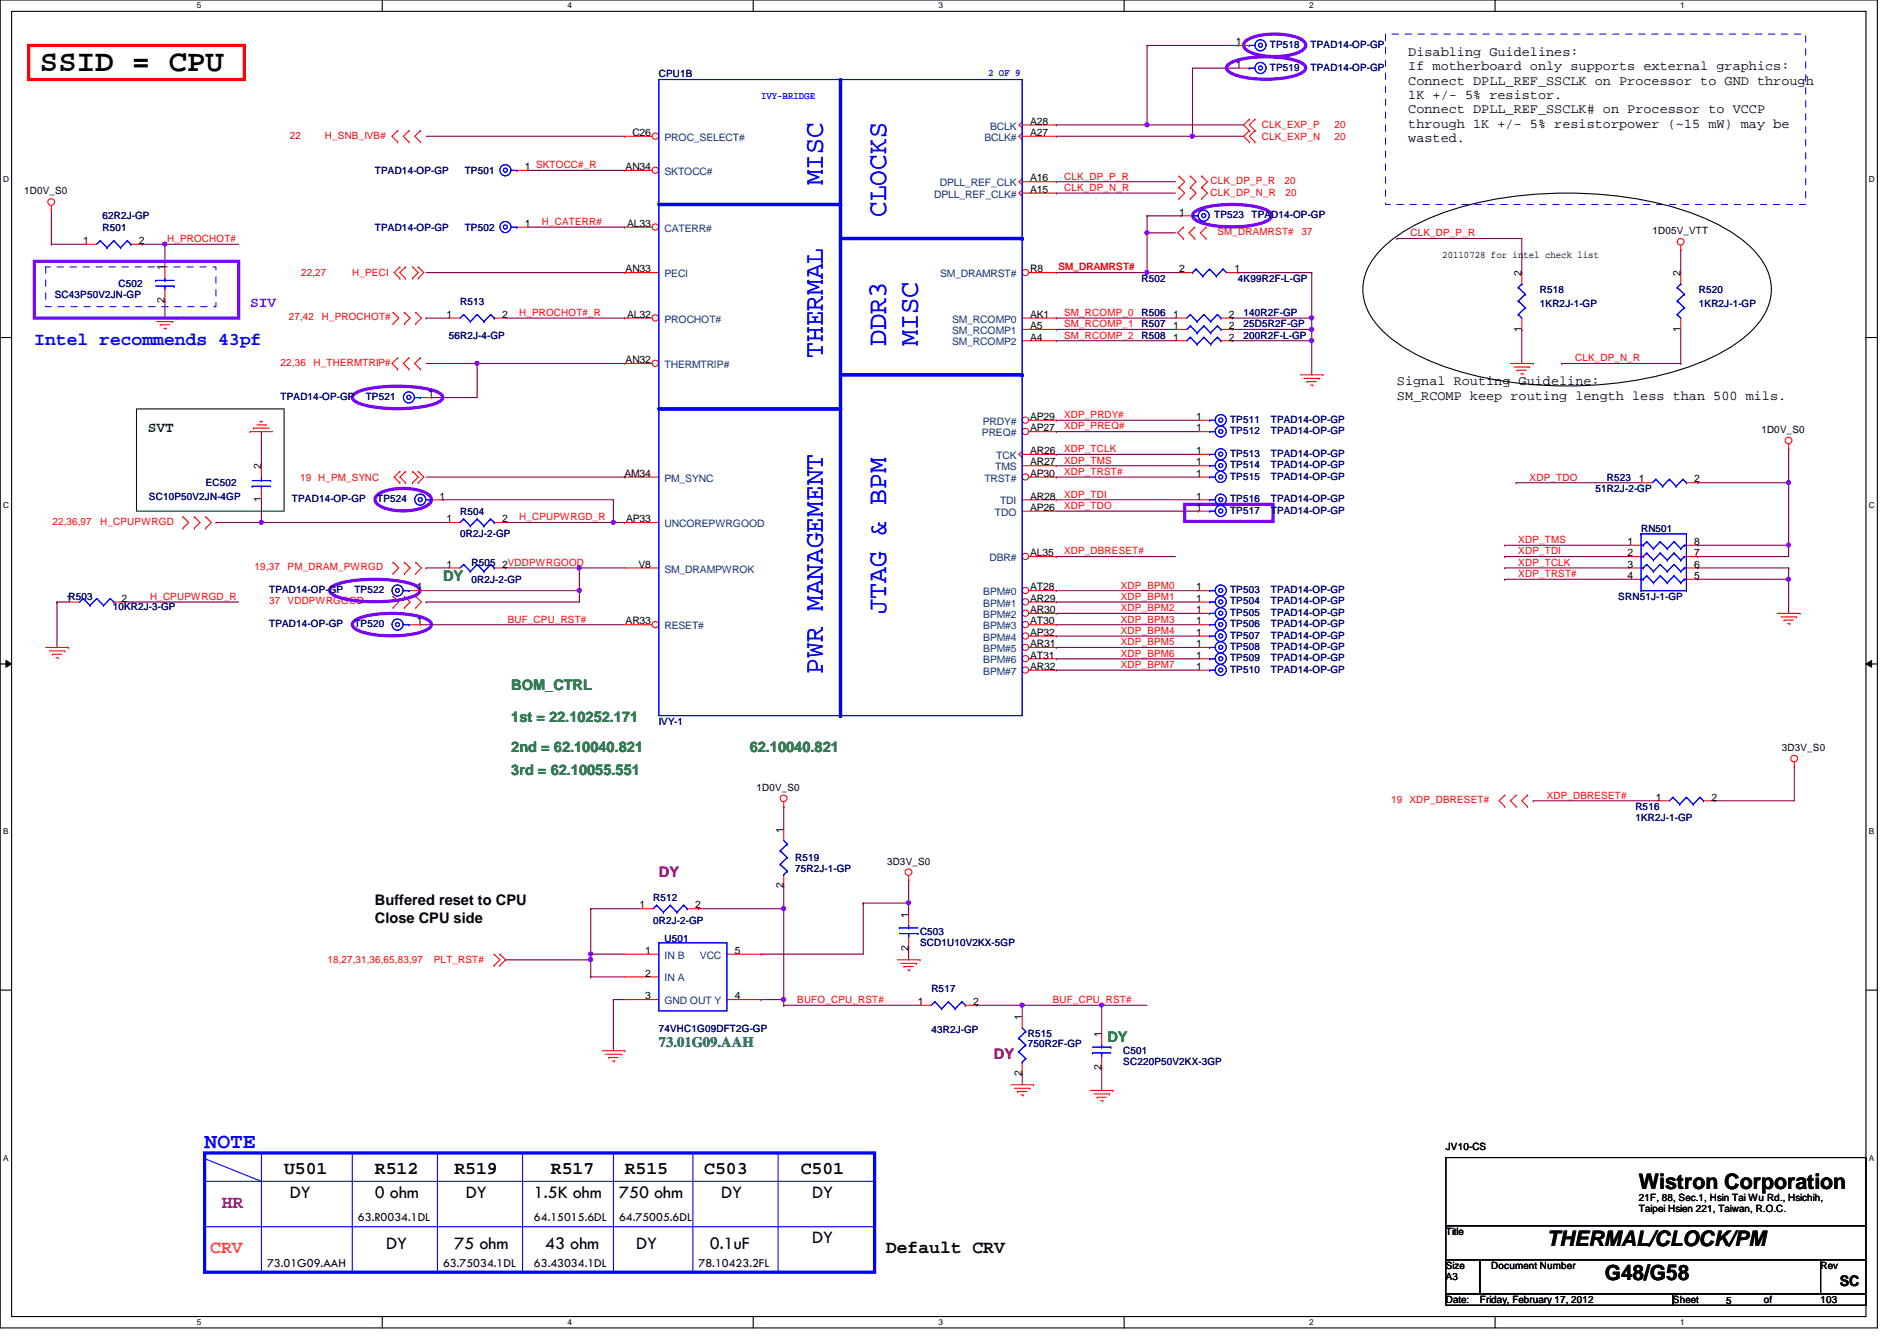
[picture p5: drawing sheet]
<svg xmlns="http://www.w3.org/2000/svg" width="297mm" height="210mm" viewBox="0 0 297 210" stroke-linecap="round" stroke-linejoin="round" font-family="sans-serif">
<defs><g id="words">
<text font-size="4.8" x="6.3" y="11.1">SSID = CPU</text>
<g font-size="4.2" fill="#00f">
<text x="128.8" y="29" transform="rotate(-90 128.8 29)">MISC</text>
<text x="138.8" y="34" transform="rotate(-90 138.8 34)">CLOCKS</text>
<text x="128.8" y="56" transform="rotate(-90 128.8 56)">THERMAL</text>
<text x="138.8" y="54.2" transform="rotate(-90 138.8 54.2)">DDR3</text>
<text x="143.7" y="54.2" transform="rotate(-90 143.7 54.2)">MISC</text>
<text x="138.8" y="96.2" transform="rotate(-90 138.8 96.2)">JTAG &amp; BPM</text>
<text x="128.8" y="105.5" transform="rotate(-90 128.8 105.5)">PWR MANAGEMENT</text>
</g>
<text font-size="3.3" fill="#00f" x="32" y="179.7">NOTE</text>
<g font-size="3.3">
<text x="256.6" y="186.1">Wistron Corporation</text>
<text x="242.2" y="195.1">THERMAL/CLOCK/PM</text>
<text x="251.3" y="200.3">G48/G58</text>
</g>
<text font-size="2.8" fill="#00f" x="5.4" y="53.9">Intel recommends 43pf</text>
<g font-size="2.8">
<text x="44.5" y="183.7">U501</text>
<text x="58.7" y="183.7">R512</text>
<text x="71.2" y="183.7">R519</text>
<text x="86.3" y="183.7">R517</text>
<text x="97.8" y="183.7">R515</text>
<text x="110.3" y="183.7">C503</text>
<text x="125.4" y="183.7">C501</text>
<text x="45.4" y="187.5">DY</text>
<text x="58.7" y="187.5">0 ohm</text>
<text x="72.9" y="187.5">DY</text>
<text x="83.6" y="187.5">1.5K ohm</text>
<text x="96.9" y="187.5">750 ohm</text>
<text x="112.9" y="187.5">DY</text>
<text x="127.2" y="187.5">DY</text>
<text x="60.5" y="195.5">DY</text>
<text x="71.2" y="195.5">75 ohm</text>
<text x="85.4" y="195.5">43 ohm</text>
<text x="99.6" y="195.5">DY</text>
<text x="111.2" y="195.5">0.1uF</text>
<text x="127.2" y="194.6">DY</text>
<text x="138.7" y="196.2">Default CRV</text>
</g>
<text font-size="2.8" fill="#800080" x="34.7" y="189.1">HR</text>
<text font-size="2.8" fill="#ff8000" x="32.9" y="196.2">CRV</text>
<text font-size="2.3" fill="#8000ff" x="39.2" y="48.1">SIV</text>
<text font-size="2.3" fill="#004000" x="23.2" y="67.6">SVT</text>
<g font-size="2.3" fill="#008000">
<text x="69.4" y="91">DY</text>
<text x="80" y="108.1">BOM_CTRL</text>
<text x="80" y="113.1">1st = 22.10252.171</text>
<text x="80" y="117.7">2nd = 62.10040.821</text>
<text x="117.4" y="117.7">62.10040.821</text>
<text x="80" y="121.2">3rd = 62.10055.551</text>
<text x="173.4" y="163">DY</text>
</g>
<g font-size="2.3" fill="#800080">
<text x="103.2" y="137.2">DY</text>
<text x="155.6" y="165.7">DY</text>
</g>
<g font-size="2.3">
<text x="58.7" y="141.7">Buffered reset to CPU</text>
<text x="58.7" y="144.4">Close CPU side</text>
<text x="288.1" y="201.3">SC</text>
</g>
<text font-size="2.3" fill="#008080" x="103.2" y="163.9">73.01G09.AAH</text>
<g font-size="2.1">
<text x="220.5" y="8.8">Disabling Guidelines:</text>
<text x="220.5" y="11">If motherboard only supports external graphics:</text>
<text x="220.5" y="13.3">Connect DPLL_REF_SSCLK on Processor to GND through</text>
<text x="220.5" y="15.5">1K +/- 5% resistor.</text>
<text x="220.5" y="17.7">Connect DPLL_REF_SSCLK# on Processor to VCCP</text>
<text x="220.5" y="20">through 1K +/- 5% resistorpower (~15 mW) may be</text>
<text x="220.5" y="22.2">wasted.</text>
<text x="218.7" y="60.3">Signal Routing Guideline:</text>
<text x="218.7" y="62.6">SM_RCOMP keep routing length less than 500 mils.</text>
</g>
<g font-size="1.9">
<text x="56" y="191.1">63.R0034.1DL</text>
<text x="83.6" y="191.1">64.15015.6DL</text>
<text x="96.9" y="191.1">64.75005.6DL</text>
<text x="41.8" y="198.2">73.01G09.AAH</text>
<text x="69.4" y="198.2">63.75034.1DL</text>
<text x="83.6" y="198.2">63.43034.1DL</text>
<text x="109.4" y="198.2">78.10423.2FL</text>
</g>
<g font-size="1.6" fill="#00f">
<text x="154.7" y="11.9">2 OF 9</text>
<text x="119.2" y="15.5">IVY-BRIDGE</text>
</g>
<g font-size="1.6">
<text x="193.5" y="10.6">1</text>
<text x="193.5" y="7.1">1</text>
<text x="99" y="21.3">C26</text>
<text x="161.3" y="21.3">A27</text>
<text x="161.3" y="19.5">A28</text>
<text x="82.2" y="26.6">1 SKTOCC#_R</text>
<text x="98" y="26.6">AN34</text>
<text x="161.3" y="28.4">A16</text>
<text x="3.8" y="30.4">1D0V_S0</text>
<text x="82.2" y="35.5">1</text>
<text x="98.2" y="35.5">AL33</text>
<text x="161.3" y="30.2">A15</text>
<text x="184.6" y="33.7">1</text>
<text x="13" y="38.2">1</text>
<text x="21.7" y="38.2">2</text>
<text x="225.8" y="40.3">20110728 for intel check list</text>
<text x="258.7" y="36.7">1D05V_VTT</text>
<text x="25.8" y="47.5" transform="rotate(-90 25.8 47.5)">2</text>
<text x="25.8" y="42.3" transform="rotate(-90 25.8 42.3)">1</text>
<text x="98" y="42.6">AN33</text>
<text x="161.3" y="42.6">R8</text>
<text x="184.6" y="42.6">2</text>
<text x="193.3" y="42.6">1</text>
<text x="238.2" y="43.2" transform="rotate(-90 238.2 43.2)">2</text>
<text x="263.1" y="43.2" transform="rotate(-90 263.1 43.2)">2</text>
<text x="69.9" y="49.7">1</text>
<text x="78.6" y="49.7">2</text>
<text x="98.2" y="49.7">AL32</text>
<text x="161.3" y="51.5">A5</text>
<text x="161.3" y="53.3">A4</text>
<text x="161.3" y="49.7">AK1</text>
<text x="183.7" y="49.7">1</text>
<text x="183.7" y="51.5">1</text>
<text x="183.7" y="53.3">1</text>
<text x="192.4" y="49.7">2</text>
<text x="192.4" y="51.5">2</text>
<text x="192.4" y="53.3">2</text>
<text x="238.2" y="51.9" transform="rotate(-90 238.2 51.9)">1</text>
<text x="263.1" y="51.9" transform="rotate(-90 263.1 51.9)">1</text>
<text x="98" y="56.9">AN32</text>
<text x="67.1" y="62.2">1</text>
<text x="161.3" y="65.7">AP29</text>
<text x="187.3" y="65.7">1</text>
<text x="161.3" y="67.5">AP27</text>
<text x="161.3" y="71.1">AR26</text>
<text x="187.3" y="67.5">1</text>
<text x="187.3" y="71.1">1</text>
<text x="275.8" y="67.8">1D0V_S0</text>
<text x="40.9" y="73.4" transform="rotate(-90 40.9 73.4)">2</text>
<text x="97.8" y="74.6">AM34</text>
<text x="161.3" y="72.9">AR27</text>
<text x="161.3" y="74.6">AP30</text>
<text x="187.3" y="72.9">1</text>
<text x="187.3" y="74.6">1</text>
<text x="256.6" y="75.5">1</text>
<text x="265.3" y="75.5">2</text>
<text x="40.9" y="78.6" transform="rotate(-90 40.9 78.6)">1</text>
<text x="68.8" y="78.2">1</text>
<text x="69.9" y="81.7">1</text>
<text x="78.6" y="81.7">2</text>
<text x="98" y="81.7">AP33</text>
<text x="161.3" y="78.2">AR28</text>
<text x="161.3" y="80">AP26</text>
<text x="187.3" y="78.2">1</text>
<text x="187.3" y="80">1</text>
<text x="69.9" y="88.9">1</text>
<text x="78.6" y="88.9">2VDDPWRGOOD</text>
<text x="100" y="88.9">V8</text>
<text x="161.3" y="87.1">AL35</text>
<text x="254.8" y="85.3">1</text>
<text x="254.8" y="87.1">2</text>
<text x="254.8" y="88.9">3</text>
<text x="265.3" y="88.9">6</text>
<text x="265.3" y="87.1">7</text>
<text x="265.3" y="85.3">8</text>
<text x="10.4" y="94.2">1R503</text>
<text x="19" y="94.2">2</text>
<text x="65.3" y="92.4">1</text>
<text x="161.3" y="92.4">AT28</text>
<text x="161.3" y="94.2">AR29</text>
<text x="161.3" y="96">AR30</text>
<text x="187.3" y="94.2">1</text>
<text x="187.3" y="96">1</text>
<text x="187.3" y="92.4">1</text>
<text x="254.8" y="90.6">4</text>
<text x="265.3" y="90.6">5</text>
<text x="65.3" y="97.7">1</text>
<text x="98" y="97.7">AR33</text>
<text x="161.3" y="97.7">AT30</text>
<text x="161.3" y="99.5">AP32</text>
<text x="161.3" y="101.3">AR31</text>
<text x="187.3" y="99.5">1</text>
<text x="187.3" y="101.3">1</text>
<text x="187.3" y="97.7">1</text>
<text x="161.3" y="103.1">AT31</text>
<text x="161.3" y="104.9">AR32</text>
<text x="187.3" y="104.9">1</text>
<text x="187.3" y="103.1">1</text>
<text x="279" y="117.6">3D3V_S0</text>
<text x="118.4" y="123.8">1D0V_S0</text>
<text x="259.3" y="125.3">1</text>
<text x="268" y="125.3">2</text>
<text x="122.7" y="130.3" transform="rotate(-90 122.7 130.3)">1</text>
<text x="138.9" y="135.3">3D3V_S0</text>
<text x="100.2" y="142.2">1</text>
<text x="108.8" y="142.2">2</text>
<text x="122.7" y="139" transform="rotate(-90 122.7 139)">2</text>
<text x="142.2" y="143.7" transform="rotate(-90 142.2 143.7)">1</text>
<text x="101" y="149.3">1</text>
<text x="115.1" y="149.3">5</text>
<text x="142.2" y="148.8" transform="rotate(-90 142.2 148.8)">2</text>
<text x="101" y="152.9">2</text>
<text x="101" y="156.4">3</text>
<text x="115.1" y="156.4">4</text>
<text x="143.7" y="157.3">1</text>
<text x="152.4" y="157.3">2</text>
<text x="160" y="159.7" transform="rotate(-90 160 159.7)">1</text>
<text x="172.5" y="167.5" transform="rotate(-90 172.5 167.5)">2</text>
<text x="172.5" y="162.3" transform="rotate(-90 172.5 162.3)">1</text>
<text x="160" y="168.4" transform="rotate(-90 160 168.4)">2</text>
<text x="226.4" y="180">JV10-CS</text>
<text x="256.6" y="188">21F, 88, Sec.1, Hsin Tai Wu Rd., Hsichih,</text>
<text x="256.6" y="189.8">Taipei Hsien 221, Taiwan, R.O.C.</text>
<text x="226.4" y="193.3">Title</text>
<text x="226.4" y="198.6">Size</text>
<text x="226.4" y="204">Date:</text>
<text x="226.4" y="200.4">A3</text>
<text x="231.7" y="204">Friday, February 17, 2012</text>
<text x="233.5" y="198.6">Document Number</text>
<text x="262" y="204">Sheet</text>
<text x="276.2" y="204">of</text>
<text x="285.1" y="198.6">Rev</text>
<text x="285.1" y="204">103</text>
<text x="270.3" y="204.1">5</text>
</g>
<g font-size="1.6" fill="#000080">
<text x="198.8" y="11">TP519</text>
<text x="198.8" y="7.5">TP518</text>
<text x="205.2" y="11">TPAD14-OP-GP</text>
<text x="205.2" y="7.5">TPAD14-OP-GP</text>
<text x="103.2" y="12.1">CPU1B</text>
<text x="58.7" y="27.2">TPAD14-OP-GP</text>
<text x="72.8" y="27.2">TP501</text>
<text x="16" y="34.3">62R2J-GP</text>
<text x="190.1" y="34.2">TP523</text>
<text x="196" y="34.2">TPAD14-OP-GP</text>
<text x="16" y="36.1">R501</text>
<text x="58.7" y="36.1">TPAD14-OP-GP</text>
<text x="72.8" y="36.1">TP502</text>
<text x="8.6" y="46.6">SC43P50V2JN-GP</text>
<text x="18.5" y="45">C502</text>
<text x="72" y="47.7">R513</text>
<text x="178.7" y="44.1">R502</text>
<text x="193.8" y="44.1">4K99R2F-L-GP</text>
<text x="241.1" y="45.9">R518</text>
<text x="266" y="45.9">R520</text>
<text x="70.3" y="53">56R2J-4-GP</text>
<text x="178.7" y="49.4">R506</text>
<text x="178.7" y="51.2">R507</text>
<text x="178.7" y="53">R508</text>
<text x="194.7" y="49.4">140R2F-GP</text>
<text x="194.7" y="51.2">25D5R2F-GP</text>
<text x="194.7" y="53">200R2F-L-GP</text>
<text x="241.1" y="48">1KR2J-1-GP</text>
<text x="266" y="48">1KR2J-1-GP</text>
<text x="43.9" y="62.6">TPAD14-OP-GP</text>
<text x="57.3" y="62.6">TP521</text>
<text x="192.6" y="67.9">TP512</text>
<text x="192.6" y="71.5">TP513</text>
<text x="192.6" y="66.2">TP511</text>
<text x="199" y="67.9">TPAD14-OP-GP</text>
<text x="199" y="71.5">TPAD14-OP-GP</text>
<text x="199" y="66.2">TPAD14-OP-GP</text>
<text x="32.2" y="76.1">EC502</text>
<text x="192.6" y="73.3">TP514</text>
<text x="192.6" y="75.1">TP515</text>
<text x="199" y="73.3">TPAD14-OP-GP</text>
<text x="199" y="75.1">TPAD14-OP-GP</text>
<text x="249.8" y="77">51R2J-2-GP</text>
<text x="251.6" y="75.2">R523</text>
<text x="23.3" y="78.2">SC10P50V2JN-4GP</text>
<text x="45.7" y="78.6">TPAD14-OP-GP</text>
<text x="59.1" y="78.6">TP524</text>
<text x="72" y="80.6">R504</text>
<text x="192.6" y="78.6">TP516</text>
<text x="192.6" y="80.4">TP517</text>
<text x="199" y="78.6">TPAD14-OP-GP</text>
<text x="199" y="80.4">TPAD14-OP-GP</text>
<text x="257" y="83.2">RN501</text>
<text x="72" y="84.1">0R2J-2-GP</text>
<text x="73.8" y="88.6">R505</text>
<text x="17.6" y="95.5">10KR2J-3-GP</text>
<text x="42.2" y="92.8">TPAD14-OP-GP</text>
<text x="55.5" y="92.8">TP522</text>
<text x="73.8" y="91.2">0R2J-2-GP</text>
<text x="192.6" y="94.6">TP504</text>
<text x="192.6" y="92.8">TP503</text>
<text x="199" y="94.6">TPAD14-OP-GP</text>
<text x="199" y="92.8">TPAD14-OP-GP</text>
<text x="253.4" y="93.9">SRN51J-1-GP</text>
<text x="42.2" y="98.2">TPAD14-OP-GP</text>
<text x="55.5" y="98.2">TP520</text>
<text x="192.6" y="99.9">TP507</text>
<text x="192.6" y="96.4">TP505</text>
<text x="192.6" y="101.7">TP508</text>
<text x="192.6" y="98.2">TP506</text>
<text x="199" y="99.9">TPAD14-OP-GP</text>
<text x="199" y="96.4">TPAD14-OP-GP</text>
<text x="199" y="101.7">TPAD14-OP-GP</text>
<text x="199" y="98.2">TPAD14-OP-GP</text>
<text x="192.6" y="105.3">TP510</text>
<text x="192.6" y="103.5">TP509</text>
<text x="199" y="105.3">TPAD14-OP-GP</text>
<text x="199" y="103.5">TPAD14-OP-GP</text>
<text x="103.2" y="113.5">IVY-1</text>
<text x="256.1" y="126.8">R516</text>
<text x="256.1" y="128.6">1KR2J-1-GP</text>
<text x="124.5" y="134.8">R519</text>
<text x="124.5" y="136.6">75R2J-1-GP</text>
<text x="102.3" y="141">R512</text>
<text x="102.3" y="144.6">0R2J-2-GP</text>
<text x="104.1" y="147.4">U501</text>
<text x="144.1" y="146.3">C503</text>
<text x="144.1" y="148.1">SCD1U10V2KX-5GP</text>
<text x="145.8" y="155.2">R517</text>
<text x="103.2" y="161.5">74VHC1G09DFT2G-GP</text>
<text x="145.8" y="161.6">43R2J-GP</text>
<text x="160.9" y="162.3">R515</text>
<text x="160.9" y="164">750R2F-GP</text>
<text x="175.9" y="165">C501</text>
<text x="175.9" y="166.6">SC220P50V2KX-3GP</text>
</g>
<g font-size="1.6" fill="#f00">
<text x="45.4" y="21.7">22</text>
<text x="50.9" y="21.7">H_SNB_IVB#</text>
<text x="197.6" y="20.1">CLK_EXP_P</text>
<text x="197.6" y="21.9">CLK_EXP_N</text>
<text x="209" y="20.1">20</text>
<text x="209" y="21.9">20</text>
<text x="166.6" y="29.9">CLK_DP_N_R</text>
<text x="166.6" y="28.1">CLK_DP_P_R</text>
<text x="189.6" y="28.8">CLK_DP_P_R</text>
<text x="201.1" y="28.8">20</text>
<text x="84.8" y="35.2">H_CATERR#</text>
<text x="189.6" y="30.6">CLK_DP_N_R</text>
<text x="201.3" y="30.6">20</text>
<text x="26.2" y="37.9">H_PROCHOT#</text>
<text x="190.6" y="36.8">SM_DRAMRST#</text>
<text x="203.8" y="36.8">37</text>
<text x="220.8" y="37">CLK_DP_P_R</text>
<text x="47.2" y="43.2">22,27</text>
<text x="55.2" y="43.2">H_PECI</text>
<text x="165.7" y="42.3">SM_DRAMRST#</text>
<text x="45.2" y="50.2">27,42</text>
<text x="50.4" y="50.2">H_PROCHOT#</text>
<text x="81.3" y="49.4">H_PROCHOT#_R</text>
<text x="166.6" y="49.4">SM_RCOMP_0</text>
<text x="166.6" y="51.2">SM_RCOMP_1</text>
<text x="166.6" y="53">SM_RCOMP_2</text>
<text x="43.9" y="57.3">22,36</text>
<text x="49.1" y="57.3">H_THERMTRIP#</text>
<text x="246.6" y="56.6">CLK_DP_N_R</text>
<text x="166.6" y="65.4">XDP_PRDY#</text>
<text x="166.6" y="67.2">XDP_PREQ#</text>
<text x="166.6" y="70.8">XDP_TCLK</text>
<text x="47" y="75.2">19 H_PM_SYNC</text>
<text x="166.6" y="72.6">XDP_TMS</text>
<text x="166.6" y="74.3">XDP_TRST#</text>
<text x="166.6" y="77.9">XDP_TDI</text>
<text x="239.5" y="75.2">XDP_TDO</text>
<text x="8.2" y="82.2">22,36,97</text>
<text x="15.7" y="82.2">H_CPUPWRGD</text>
<text x="81.3" y="81.4">H_CPUPWRGD_R</text>
<text x="166.6" y="79.7">XDP_TDO</text>
<text x="39.9" y="89.3">19,37</text>
<text x="45" y="89.3">PM_DRAM_PWRGD</text>
<text x="166.6" y="86.8">XDP_DBRESET#</text>
<text x="237.7" y="88.6">XDP_TCLK</text>
<text x="237.7" y="85">XDP_TMS</text>
<text x="237.7" y="86.8">XDP_TDI</text>
<text x="23.5" y="93.9">H_CPUPWRGD_R</text>
<text x="42.2" y="94.6">37</text>
<text x="45" y="94.6">VDDPWRGOOD</text>
<text x="175.5" y="93.9">XDP_BPM1</text>
<text x="175.5" y="95.7">XDP_BPM2</text>
<text x="175.5" y="92.1">XDP_BPM0</text>
<text x="237.7" y="90.3">XDP_TRST#</text>
<text x="79.5" y="97.5">BUF_CPU_RST#</text>
<text x="175.5" y="97.5">XDP_BPM3</text>
<text x="175.5" y="99.2">XDP_BPM4</text>
<text x="175.5" y="101">XDP_BPM5</text>
<text x="175.5" y="102.8">XDP_BPM6</text>
<text x="175.5" y="104.6">XDP_BPM7</text>
<text x="217.8" y="125.7">19 XDP_DBRESET#</text>
<text x="242.2" y="125">XDP_DBRESET#</text>
<text x="51.3" y="150.8">18,27,31,36,65,83,97</text>
<text x="67.9" y="150.8">PLT_RST#</text>
<text x="124.8" y="157">BUFO_CPU_RST#</text>
<text x="164.8" y="157">BUF_CPU_RST#</text>
</g>
<g font-size="1.6" fill="#004080">
<text x="104.1" y="22.1">PROC_SELECT#</text>
<text x="154.1" y="22.1">BCLK#</text>
<text x="155" y="20.3">BCLK</text>
<text x="104.1" y="27.4">SKTOCC#</text>
<text x="147.1" y="29.2">DPLL_REF_CLK</text>
<text x="146.3" y="30.9">DPLL_REF_CLK#</text>
<text x="104.1" y="36.3">CATERR#</text>
<text x="104.1" y="43.4">PECI</text>
<text x="147.2" y="43.4">SM_DRAMRST#</text>
<text x="104.1" y="50.5">PROCHOT#</text>
<text x="149.1" y="52.3">SM_RCOMP1</text>
<text x="149.1" y="50.5">SM_RCOMP0</text>
<text x="104.1" y="57.6">THERMTRIP#</text>
<text x="149.1" y="54.1">SM_RCOMP2</text>
<text x="153.8" y="68.3">PREQ#</text>
<text x="153.9" y="66.5">PRDY#</text>
<text x="156" y="71.8">TCK</text>
<text x="104.1" y="75.4">PM_SYNC</text>
<text x="154.1" y="75.4">TRST#</text>
<text x="155.8" y="73.6">TMS</text>
<text x="104.1" y="82.5">UNCOREPWRGOOD</text>
<text x="155.8" y="80.7">TDO</text>
<text x="156.6" y="79">TDI</text>
<text x="104.1" y="89.6">SM_DRAMPWROK</text>
<text x="154.9" y="87.8">DBR#</text>
<text x="154" y="93.2">BPM#0</text>
<text x="154" y="95">BPM#1</text>
<text x="104.1" y="98.5">RESET#</text>
<text x="154" y="96.7">BPM#2</text>
<text x="154" y="98.5">BPM#3</text>
<text x="154" y="100.3">BPM#4</text>
<text x="154" y="102.1">BPM#5</text>
<text x="154" y="103.8">BPM#6</text>
<text x="154" y="105.6">BPM#7</text>
<text x="104.1" y="150.1">IN B</text>
<text x="104.1" y="153.6">IN A</text>
<text x="109.6" y="150.1">VCC</text>
<text x="104.1" y="157.2">GND OUT Y</text>
</g>
<g font-size="1.3">
<text x="30.8" y="1.3">5</text>
<text x="88.9" y="1.3">4</text>
<text x="146.9" y="1.3">3</text>
<text x="205" y="1.3">2</text>
<text x="263.1" y="1.3">1</text>
<text x=".5" y="28.4">D</text>
<text x="292.6" y="28.4">D</text>
<text x=".5" y="79.5">C</text>
<text x="292.6" y="79.5">C</text>
<text x=".5" y="130.6">B</text>
<text x="292.6" y="130.6">B</text>
<text x=".5" y="181.7">A</text>
<text x="292.6" y="181.7">A</text>
<text x="30.8" y="207.4">5</text>
<text x="88.9" y="207.4">4</text>
<text x="146.9" y="207.4">3</text>
<text x="205" y="207.4">2</text>
<text x="263.1" y="207.4">1</text>
</g>
</g></defs>
<path d="M0 0h294v207.9h-294zM1.8 1.8h290.4v204.3h-290.4z" fill="none" stroke="#000" stroke-width=".17"/>
<g fill="#fff">
<path d="M30.8 .2h.7v1.4h-.7z"/>
<path d="M30.8 206.2h.7v1.4h-.7z"/>
</g>
<path d="M59.9 0v1.8M59.9 206.1v1.8" fill="none" stroke="#000" stroke-width=".17"/>
<g fill="#fff">
<path d="M88.9 .2h.6v1.4h-.6z"/>
<path d="M88.9 206.2h.6v1.4h-.6z"/>
</g>
<path d="M117.9 0v1.8M117.9 206.1v1.8" fill="none" stroke="#000" stroke-width=".17"/>
<g fill="#fff">
<path d="M146.9 .2h.7v1.4h-.7z"/>
<path d="M146.9 206.2h.7v1.4h-.7z"/>
</g>
<path d="M176 0v1.8M176 206.1v1.8" fill="none" stroke="#000" stroke-width=".17"/>
<g fill="#fff">
<path d="M205 .2h.7v1.4h-.7z"/>
<path d="M205 206.2h.7v1.4h-.7z"/>
</g>
<path d="M234.1 0v1.8M234.1 206.1v1.8" fill="none" stroke="#000" stroke-width=".17"/>
<g fill="#fff">
<path d="M263.1 .2h.7v1.4h-.7z"/>
<path d="M263.1 206.2h.7v1.4h-.7z"/>
<path d="M.5 27.3h.9v1.4h-.9z"/>
<path d="M292.6 27.3h.9v1.4h-.9z"/>
<path d="M.5 78.4h.9v1.4h-.9z"/>
<path d="M292.6 78.4h.9v1.4h-.9z"/>
</g>
<path d="M0 52.8h1.8M292.2 52.8h1.8" fill="none" stroke="#000" stroke-width=".17"/>
<g fill="#fff">
<path d="M.5 129.5h.8v1.4h-.8z"/>
<path d="M292.6 129.5h.9v1.4h-.9z"/>
</g>
<path d="M0 103.9h1.8M292.2 103.9h1.8" fill="none" stroke="#000" stroke-width=".17"/>
<path d="M.9 103.4l.9 .5-.9 .5zM292.2 103.9l.9-.5v1z" fill="#000"/>
<path d="M.9 103.4l.9 .5-.9 .5zM292.2 103.9l.9-.5v1z" fill="none" stroke="#000" stroke-width=".16"/>
<g fill="#fff">
<path d="M.5 180.5h.8v1.4h-.8z"/>
<path d="M292.6 180.5h.9v1.4h-.9z"/>
</g>
<path d="M0 155h1.8M292.2 155h1.8" fill="none" stroke="#000" stroke-width=".17"/>
<path d="M92.5 149.4h.1M92.5 149.4v.8M122.7 157.4h.1M122.7 156.5v.9" fill="none" stroke="#800040" stroke-width=".17"/>
<circle cx="92.5" cy="149.3" r=".32" fill="#f0f"/>
<circle cx="92.5" cy="149.3" r=".32" fill="none" stroke="#f0f" stroke-width=".17"/>
<path d="M25.8 38.2h.1M25.8 38.2v3.6M165.4 42.7h.1M165.4 42.7h14.2" fill="none" stroke="#800040" stroke-width=".17"/>
<circle cx="25.8" cy="38.2" r=".32" fill="#f0f"/>
<circle cx="25.8" cy="38.2" r=".32" fill="none" stroke="#f0f" stroke-width=".17"/>
<path d="M22.3 38.2h.1M22.3 38.2h3.5M66.7 56.9h8M74.7 56.9h.1M66.7 74.7h31.1M97.8 74.7h.1M66.7 88.9h.1M66.7 88.9h3.6M90.7 88.9h.1M90.7 88.9h7.1" fill="none" stroke="#800040" stroke-width=".17"/>
<circle cx="74.7" cy="56.9" r=".32" fill="#f0f"/>
<circle cx="74.7" cy="56.9" r=".32" fill="none" stroke="#f0f" stroke-width=".17"/>
<g fill="none" stroke="#800040" stroke-width=".17">
<path d="M82.7 26.7h15.1M82.7 35.6h15.1M97.8 26.7h.1M97.8 35.6h.1M66.7 49.8h.1M66.7 49.8h3.6M165.4 49.8h.1M165.4 51.6h.1M165.4 53.3h.1M165.4 49.8h18.7M165.4 51.6h18.7M165.4 53.3h18.7"/>
<path d="M193 49.8h.1M193 49.8h12.4M205.4 49.8h.1M205.4 49.8v1.8M65.8 97.8h.1M65.8 97.8h32"/>
</g>
<circle cx="205.4" cy="49.8" r=".32" fill="#f0f"/>
<circle cx="205.4" cy="49.8" r=".32" fill="none" stroke="#f0f" stroke-width=".17"/>
<path d="M193 51.6h.1M193 53.3h.1M193 51.6h12.4M193 53.3h12.4M205.4 53.3h.1M205.4 53.3v5.4" fill="none" stroke="#800040" stroke-width=".17"/>
<circle cx="205.4" cy="53.3" r=".32" fill="#f0f"/>
<circle cx="205.4" cy="53.3" r=".32" fill="none" stroke="#f0f" stroke-width=".17"/>
<path d="M205.4 51.6h.1M205.4 51.6v1.7" fill="none" stroke="#800040" stroke-width=".17"/>
<circle cx="205.4" cy="51.5" r=".32" fill="#f0f"/>
<circle cx="205.4" cy="51.5" r=".32" fill="none" stroke="#f0f" stroke-width=".17"/>
<path d="M235.6 90.7h.1M235.6 88.9h.1M235.6 90.7h19.6M235.6 88.9h19.6M265.8 88.9h.1M265.8 88.9h14.3M280.1 90.7h.1M280.1 90.7v5.3" fill="none" stroke="#800040" stroke-width=".17"/>
<circle cx="280" cy="90.7" r=".32" fill="#f0f"/>
<circle cx="280" cy="90.7" r=".32" fill="none" stroke="#f0f" stroke-width=".17"/>
<path d="M265.8 87.1h.1M280.1 85.3h.1M280.1 85.3v1.8h-14.3" fill="none" stroke="#800040" stroke-width=".17"/>
<circle cx="280" cy="85.3" r=".32" fill="#f0f"/>
<circle cx="280" cy="85.3" r=".32" fill="none" stroke="#f0f" stroke-width=".17"/>
<g fill="none" stroke="#800040" stroke-width=".17">
<path d="M165.4 65.8h.1M165.4 67.6h.1M165.4 71.1h.1M165.4 72.9h.1M165.4 74.7h.1M165.4 65.8h22.2M165.4 67.6h22.2M165.4 71.1h22.2M165.4 72.9h22.2M165.4 74.7h22.2M90.7 92.5h.1M90.7 92.5v1.7"/>
<path d="M165.4 87.1h.1M165.4 87.1h18.7M265.8 85.3h.1M265.8 85.3h14.3"/>
</g>
<circle cx="90.7" cy="92.4" r=".32" fill="#f0f"/>
<circle cx="90.7" cy="92.4" r=".32" fill="none" stroke="#f0f" stroke-width=".17"/>
<path d="M40.9 81.8h.1M40.9 81.8h29.4M92.5 149.4h.1M92.5 149.4h5.3M172.5 157.4h.1M172.5 157.4v4.4M172.5 167.1h.1M172.5 167.1v3.6" fill="none" stroke="#800040" stroke-width=".17"/>
<circle cx="172.5" cy="157.3" r=".32" fill="#f0f"/>
<circle cx="172.5" cy="157.3" r=".32" fill="none" stroke="#f0f" stroke-width=".17"/>
<path d="M179.6 19.6h.1M179.6 19.6h15.1M8 32.9h.1M8 32.9v5.3M280.1 70.2h.1M280.1 70.2v5.4M235.6 85.3h.1M235.6 85.3h19.6M280.1 88.9h.1M280.1 88.9v1.8" fill="none" stroke="#800040" stroke-width=".17"/>
<circle cx="179.6" cy="19.5" r=".32" fill="#f0f"/>
<circle cx="179.6" cy="19.5" r=".32" fill="none" stroke="#f0f" stroke-width=".17"/>
<path d="M186.7 21.3h.1M186.7 21.3h8" fill="none" stroke="#800040" stroke-width=".17"/>
<circle cx="186.7" cy="21.3" r=".32" fill="#f0f"/>
<circle cx="186.7" cy="21.3" r=".32" fill="none" stroke="#f0f" stroke-width=".17"/>
<path d="M179.6 36.4h.1M179.6 36.4h4.5M179.6 42.7h.1M179.6 42.7h5.4" fill="none" stroke="#800040" stroke-width=".17"/>
<circle cx="179.6" cy="42.6" r=".32" fill="#f0f"/>
<circle cx="179.6" cy="42.6" r=".32" fill="none" stroke="#f0f" stroke-width=".17"/>
<path d="M79.2 150.2h.1M79.2 150.2h13.3" fill="none" stroke="#800040" stroke-width=".17"/>
<circle cx="92.5" cy="150.2" r=".32" fill="#f0f"/>
<circle cx="92.5" cy="150.2" r=".32" fill="none" stroke="#f0f" stroke-width=".17"/>
<g fill="none" stroke="#800040" stroke-width=".17">
<path d="M25.8 38.2h.1M25.8 38.2h11.6M66.7 21.3h31.1M97.8 21.3h.1M165.4 30.2h.1M165.4 28.4h.1M165.4 30.2h18.7M165.4 28.4h18.7M193.8 42.7h.1M193.8 42.7h11.6M205.4 42.7h.1M205.4 42.7v7.1"/>
<path d="M265.8 75.6h.1M265.8 75.6h14.3M280.1 75.6h.1M280.1 75.6v9.7M79.2 81.8h16.9M96.1 81.8h.1M235.6 87.1h.1M235.6 87.1h19.6M122.7 138.7h.1M122.7 138.7v3.5M92.5 142.2h.1M92.5 142.2v7.2"/>
<path d="M92.5 142.2h8"/>
</g>
<circle cx="280" cy="75.5" r=".32" fill="#f0f"/>
<circle cx="280" cy="75.5" r=".32" fill="none" stroke="#f0f" stroke-width=".17"/>
<path d="M142.3 137.8h.1M142.3 137.8v5.3M135.2 141.4h.1M135.2 141.4h7.1M142.3 141.4h.1M160.1 157.4h.1M160.1 157.4v1.7M172.5 157.4h.1M172.5 157.4h7.1M160.1 168h.1M160.1 168v1.8" fill="none" stroke="#800040" stroke-width=".17"/>
<circle cx="142.3" cy="141.3" r=".32" fill="#f0f"/>
<circle cx="142.3" cy="141.3" r=".32" fill="none" stroke="#f0f" stroke-width=".17"/>
<path d="M122.7 157.4h.1M122.7 142.2h.1M122.7 157.4h21.4M122.7 142.2v14.3M142.3 148.5h.1M142.3 148.5v1.7" fill="none" stroke="#800040" stroke-width=".17"/>
<circle cx="122.7" cy="156.4" r=".32" fill="#f0f"/>
<circle cx="122.7" cy="156.4" r=".32" fill="none" stroke="#f0f" stroke-width=".17"/>
<circle cx="122.7" cy="142.2" r=".32" fill="#f0f"/>
<circle cx="122.7" cy="142.2" r=".32" fill="none" stroke="#f0f" stroke-width=".17"/>
<g fill="none" stroke="#800040" stroke-width=".17">
<path d="M8 38.2h.1M8 38.2h5.4M66.7 42.7h31.1M97.8 42.7h.1M8.9 94.2h.1M8.9 94.2h1.8M8.9 94.2v7.1M19.6 94.2h.1M19.6 94.2h17.8M165.4 94.2h.1M165.4 96h.1M165.4 97.8h.1"/>
<path d="M165.4 92.5h.1M165.4 99.6h.1M165.4 94.2h22.2M165.4 96h22.2M165.4 97.8h22.2M165.4 92.5h22.2M165.4 99.6h22.2M165.4 80h22.2M187.6 80h.1M165.4 101.3h.1M165.4 103.1h.1M165.4 104.9h.1"/>
<path d="M165.4 101.3h22.2M165.4 103.1h22.2M165.4 104.9h22.2M122.7 126.2h.1M122.7 126.2v3.6M92.5 152.9h.1M92.5 150.2h.1M92.5 152.9h5.3M92.5 150.2v2.7M96.1 156.5h.1M96.1 156.5v8M96.1 156.5h1.7"/>
<path d="M119.2 149.4h.1M119.2 156.5h.1M119.2 156.5h3.5M135.2 141.4h.1M135.2 141.4v8h-16M152.9 157.4h.1M152.9 157.4h19.6M160.1 157.4h.1"/>
</g>
<circle cx="160" cy="157.3" r=".32" fill="#f0f"/>
<circle cx="160" cy="157.3" r=".32" fill="none" stroke="#f0f" stroke-width=".17"/>
<path d="M179.6 36.4h.1M179.6 36.4v6.3M237.4 75.6h.1M237.4 75.6h19.6M240.1 125.3h.1M240.1 125.3h19.5M268.5 125.3h.1M281 120h.1M281 120v5.3h-12.5" fill="none" stroke="#800040" stroke-width=".17"/>
<circle cx="179.6" cy="36.4" r=".32" fill="#f0f"/>
<circle cx="179.6" cy="36.4" r=".32" fill="none" stroke="#f0f" stroke-width=".17"/>
<g fill="none" stroke="#800040" stroke-width=".17">
<path d="M165.4 19.6h.1M179.6 7.1h.1M179.6 7.1v12.5h-14.2M179.6 7.1h14.2M186.7 10.7h.1M186.7 10.7h7.1M186.7 10.7v10.6M193.8 7.1h.1M165.4 21.3h.1M165.4 21.3h21.3M186.7 21.3h.1M218.7 37.3h.1"/>
<path d="M218.7 37.3h19.6v5.4M263.2 39.1h.1M263.2 39.1v3.6M25.8 47.1h.1M25.8 47.1v2.7M74.7 56.9h.1M74.7 56.9h23.1M74.7 56.9v5.3h-7.1M79.2 49.8h18.6M97.8 49.8h.1M97.8 56.9h.1M238.3 42.7h.1"/>
<path d="M238.3 51.6h.1M238.3 51.6v5.3M244.5 56.9h.1M244.5 56.9h18.7M263.2 56.9h.1M263.2 51.6v5.3M67.6 62.2h.1M165.4 78.2h.1M165.4 78.2h22.2M65.8 92.5h.1M66.7 94.2h.1M66.7 94.2h24"/>
<path d="M79.2 88.9h.1M79.2 88.9h11.5M90.7 88.9h.1M90.7 88.9v3.6h-24.9M265.8 90.7h.1M265.8 90.7h14.3M109.4 142.2h.1M109.4 142.2h13.3"/>
</g>
<circle cx="90.7" cy="88.9" r=".32" fill="#f0f"/>
<circle cx="90.7" cy="88.9" r=".32" fill="none" stroke="#f0f" stroke-width=".17"/>
<path d="M179.6 33.8h.1M179.6 33.8h5.4M179.6 33.8v2.6M185 33.8h.1M69.4 78.2h.1M69.4 78.2h26.7v3.6M96.1 81.8h.1" fill="none" stroke="#800040" stroke-width=".17"/>
<circle cx="96" cy="81.8" r=".32" fill="#f0f"/>
<circle cx="96" cy="81.8" r=".32" fill="none" stroke="#f0f" stroke-width=".17"/>
<path d="M40.9 67.6h.1M40.9 67.6v5.3M40.9 78.2v3.6M40.9 81.8h.1M96.1 81.8h1.7M97.8 81.8h.1" fill="none" stroke="#800040" stroke-width=".17"/>
<circle cx="40.9" cy="81.8" r=".32" fill="#f0f"/>
<circle cx="40.9" cy="81.8" r=".32" fill="none" stroke="#f0f" stroke-width=".17"/>
<path d="M33.8 81.8h.1M33.8 81.8h7.1" fill="none" stroke="#800040" stroke-width=".17"/>
<g fill="none" stroke="#f00" stroke-width=".17">
<path d="M193.8 10.7h1.8M193.8 7.1h1.8M195.6 18.7h.1M195.6 18.7l-.9 .9 .9 .8M196.5 18.7h.1M196.5 18.7l-.9 .9 .9 .8M8 32.9h.1M8 32.2v.7M13.4 38.2h1.8M20.5 38.2h1.8M62.3 22.2h.1M62.3 20.4h.1"/>
<path d="M62.3 20.4l-.9 .9 .9 .9M64 20.4h.1M64 22.2h.1M64 20.4l-.8 .9 .8 .9M65.8 22.2h.1M65.8 20.4h.1M65.8 20.4l-.9 .9 .9 .9M80.9 26.7h1.8M80.9 35.6h1.8M184.6 31.1h.1M184.6 29.3h.1M184.6 27.6h.1"/>
<path d="M184.6 29.3l.9 .9-.9 .9M184.6 27.6l.9 .8-.9 .9M185 33.8h1.7M185.3 35.6h.1M185.3 37.3h.1M185.3 35.6l-.9 .8 .9 .9M186.4 29.3h.1M186.4 31.1h.1M186.4 27.6h.1M186.4 29.3l.9 .9-.9 .9M186.4 27.6l.9 .8-.9 .9M187.1 37.3h.1"/>
<path d="M187.1 35.6h.1M187.1 35.6l-.9 .8 .9 .9M188.2 31.1h.1M188.2 29.3h.1M188.2 27.6h.1M188.2 27.6l.9 .8-.9 .9M188.2 29.3l.9 .9-.9 .9M188.8 35.6h.1M188.8 37.3h.1M188.8 35.6l-.8 .8 .8 .9M195.6 20.4h.1M195.6 22.2h.1"/>
<path d="M195.6 20.4l-.9 .9 .9 .9M196.5 20.4h.1M196.5 22.2h.1M196.5 20.4l-.9 .9 .9 .9M263.2 39.1h.1M263.2 38.4v.7M24 49.8h3.6M24.6 50.3h2.4M25.1 50.8h.1M25.1 50.8h1.4M25.7 51.4h.3M25.8 41.8v1.8"/>
<path d="M25.8 45.3v1.8M26 51.4h.1M27 50.3h.1M27.6 49.8h.1M61.5 50.7h.1M61.5 48.9h.1M61.5 48.9l.9 .9-.9 .9M62.3 57.8h.1M62.3 56h.1M62.3 56l-.9 .9 .9 .9M62.6 43.6h.1M62.6 41.8h.1"/>
<path d="M62.6 41.8l-.9 .9 .9 .9M63.3 48.9h.1M63.3 50.7h.1M63.3 48.9l.9 .9-.9 .9M63.5 41.8h.1M63.5 43.6h.1M63.5 41.8l-.9 .9 .9 .9M64 56h.1M64 57.8h.1M64 56l-.8 .9 .8 .9M64.6 43.6h.1M64.6 41.8h.1"/>
<path d="M64.6 41.8l.9 .9-.9 .9M65.1 50.7h.1M65.1 48.9h.1M65.1 48.9l.9 .9-.9 .9M65.5 43.6h.1M65.5 41.8h.1M65.5 41.8l.9 .9-.9 .9M65.8 57.8h.1M65.8 56h.1M65.8 56l-.9 .9 .9 .9M160.1 51.6h5.3M160.1 53.3h5.3"/>
<path d="M184.1 49.8h1.7M184.1 51.6h1.7M184.1 53.3h1.7M185 42.7h1.7M191.2 49.8h1.8M191.2 51.6h1.8M191.2 53.3h1.8M192.1 42.7h1.7M203.6 58.7h3.6M204.2 59.2h2.4M204.7 59.7h.1M204.7 59.7h1.4"/>
<path d="M206.6 59.2h.1M207.2 58.7h.1M236.5 56.9h3.6M237.1 57.4h2.4M237.6 58h.1M237.6 58h1.4M238.1 58.5h.4M238.3 42.7v1.7M238.3 49.8v1.8M238.5 58.5h.1M239.5 57.4h.1M240.1 56.9h.1"/>
<path d="M263.2 42.7v1.7M263.2 49.8v1.8M39.2 67.6h.1M39.2 67.6h3.5M39.7 67h.1M39.7 67h2.5M40.2 66.5h1.5M40.8 66h.1M40.8 66h.3M41.7 66.5h.1M62.6 75.6h.1M62.6 73.8h.1"/>
<path d="M62.6 73.8l-.9 .9 .9 .9M63.5 73.8h.1M63.5 75.6h.1M63.5 73.8l-.9 .9 .9 .9M64.6 75.6h.1M64.6 73.8h.1M64.6 73.8l.9 .9-.9 .9M65.5 75.6h.1M65.5 73.8h.1M65.5 73.8l.9 .9-.9 .9M65.8 62.2h1.8M67.6 78.2h1.8"/>
<path d="M187.6 67.6h1.8M187.6 78.2h1.8M187.6 72.9h1.8M187.6 74.7h1.8M187.6 71.1h1.8M187.6 65.8h1.8M205.2 60.3h.4M205.6 60.3h.1M257 75.6h1.7M264.1 75.6h1.7M280.1 70.2h.1M280.1 69.5v.7"/>
<path d="M10.7 94.2h1.8M17.8 94.2h1.8M28.7 82.7h.1M28.7 80.9h.1M28.7 80.9l.8 .9-.8 .9M30.4 80.9h.1M30.4 82.7h.1M30.4 80.9l.9 .9-.9 .9M32.2 82.7h.1M32.2 80.9h.1M32.2 80.9l.9 .9-.9 .9M61.5 89.8h.1"/>
<path d="M61.5 88h.1M61.5 95.1h.1M61.5 93.3h.1M61.5 88l.9 .9-.9 .9M61.5 93.3l.9 .9-.9 .9M63.3 88h.1M63.3 89.8h.1M63.3 93.3h.1M63.3 95.1h.1M63.3 88l.9 .9-.9 .9M63.3 93.3l.9 .9-.9 .9M64 97.8h1.8"/>
<path d="M64 92.5h1.8M65.1 89.8h.1M65.1 88h.1M65.1 95.1h.1M65.1 93.3h.1M65.1 88l.9 .9-.9 .9M65.1 93.3l.9 .9-.9 .9M70.3 81.8h1.7M70.3 88.9h1.7M77.4 81.8h1.8M77.4 88.9h1.8M187.6 96h1.8"/>
<path d="M187.6 94.2h1.8M187.6 99.6h1.8M187.6 97.8h1.8M187.6 92.5h1.8M255.2 88.9h1.8M255.2 85.3h1.8M255.2 87.1h1.8M255.2 90.7h1.8M264.1 88.9h1.7M264.1 85.3h1.7M264.1 87.1h1.7M264.1 90.7h1.7"/>
<path d="M278.3 96h3.6M278.8 96.6h2.5M279.4 97.1h.1M279.4 97.1h1.4M279.9 97.6h.3M280.2 97.6h.1M281.3 96.6h.1M281.9 96h.1M7.2 101.3h3.5M7.7 101.9h2.5M8.2 102.4h.1M8.2 102.4h1.4"/>
<path d="M8.8 103h.3M9.1 103h.1M10.2 101.9h.1M10.7 101.3h.1M187.6 101.3h1.8M187.6 104.9h1.8M187.6 103.1h1.8M281 119.3v.7M122.7 126.2h.1M122.7 125.5v.7M122.7 129.8v1.8M122.7 136.9v1.8"/>
<path d="M142.3 137.8h.1M142.3 137.1v.7M235.6 126.2h.1M235.6 124.5h.1M235.6 124.5l-.9 .8 .9 .9M237.4 124.5h.1M237.4 126.2h.1M237.4 124.5l-.9 .8 .9 .9M239.2 126.2h.1M239.2 124.5h.1M239.2 124.5l-.9 .8 .9 .9M259.6 125.3h1.8"/>
<path d="M266.7 125.3h1.8M281 120h.1M77.4 151.1h.1M77.4 149.4h.1M77.4 149.4l.9 .8-.9 .9M78.3 149.4h.1M78.3 151.1h.1M78.3 149.4l.9 .8-.9 .9M97.8 149.4h5.4M97.8 152.9h5.4M97.8 156.5h5.4M100.5 142.2h1.8"/>
<path d="M107.6 142.2h1.8M113.8 149.4h5.4M113.8 156.5h5.4M140.5 150.2h3.6M141.1 150.8h2.4M141.6 151.3h.1M141.6 151.3h1.4M142.1 151.8h.3M142.3 143.1v1.8M142.3 146.7v1.8M142.4 151.8h.1M143.5 150.8h.1"/>
<path d="M144.1 150.2h.1M144.1 157.4h1.7M151.2 157.4h1.7M160.1 159.1v1.8M94.3 164.5h3.5M94.8 165h2.5M95.3 165.5h.1M95.3 165.5h1.5M95.9 166.1h.3M96.2 166.1h.1M97.3 165h.1M97.8 164.5h.1"/>
<path d="M158.3 169.8h3.5M158.8 170.3h2.5M159.3 170.9h.1M159.3 170.9h1.5M159.9 171.4h.3M160.1 166.2v1.8M160.2 171.4h.1M161.3 170.3h.1M161.8 169.8h.1M170.7 170.7h3.6M171.3 171.2h2.4M171.8 171.7h.1"/>
<path d="M171.8 171.7h1.4M172.3 172.3h.4M172.7 172.3h.1M173.7 171.2h.1M174.3 170.7h.1"/>
<circle cx="8" cy="31.6" r=".52"/>
<circle cx="263.2" cy="37.8" r=".52"/>
<circle cx="280.1" cy="69" r=".52"/>
<circle cx="280.9" cy="118.7" r=".52"/>
<circle cx="122.7" cy="125" r=".52"/>
<circle cx="142.3" cy="136.5" r=".52"/>
</g>
<path d="M217 38.4a31.9 31.9 0 0 1 13.7-6.5 63.6 63.6 0 0 1 33.6 1.2 26.1 26.1 0 0 1 10.5 6.3 8.1 8.1 0 0 1 0 11.8 27.5 27.5 0 0 1-12.6 6.9 63.1 63.1 0 0 1-35.7-.6 26 26 0 0 1-10.6-6.3 8.1 8.1 0 0 1 0-11.8zM226.4 181.2h65.8v10.7h-65.8zM226.4 191.9h65.8v5.3h-65.8zM226.4 197.2h5.3v5.3h-5.3zM231.7 197.2h53.4v5.3h-53.4zM285.1 197.2h7.1v5.3h-7.1zM226.4 202.5h35.6v1.8h-35.6zM262 202.5h30.2v1.8h-30.2z" fill="none" stroke="#000" stroke-width=".17"/>
<g fill="none" stroke="#00f" stroke-width=".17">
<path d="M195.6 10.7h.1M195.6 7.1h.1M195.6 10.7h.9M195.6 7.1h.9M15.7 37.7h.1M15.7 37.7l-.5 .5M15.7 37.7l1.1 1.1M16.8 38.8h.1M17.8 37.7h.1M17.8 37.7l-1 1.1M17.8 37.7l1.1 1.1M18.9 38.8h.1"/>
<path d="M19.9 37.7h.1M19.9 37.7l-1 1.1M19.9 37.7l.6 .5M20.5 38.2h.1M80 26.7h.9M80 35.6h.9M80.9 26.7h.1M80.9 35.6h.1M186.7 33.8h.1M186.7 33.8h.9M24.4 43.9h.1M24.4 43.9h2.9"/>
<path d="M24.4 44.8h2.9M25.8 43.9h.1M25.8 44.8h.1M25.8 43.6v.3M25.8 44.8v.5M27.3 44.8h.1M186.4 49.2h.1M186.4 51h.1M186.4 52.8h.1M186.4 49.2l-.6 .6M186.4 49.2l1 1.1M186.4 51l-.6 .6"/>
<path d="M186.4 51l1 1.1M186.4 52.8l-.6 .5M186.4 52.8l1 1.1M186.7 42.7h.1M187.3 42.1h.1M187.3 42.1l1 1.1M187.3 42.1l-.6 .6M187.4 50.3h.1M187.4 52.1h.1M187.4 53.9h.1M188.3 43.2h.1M188.5 49.2h.1"/>
<path d="M188.5 51h.1M188.5 52.8h.1M188.5 49.2l-1.1 1.1M188.5 49.2l1.1 1.1M188.5 51l-1.1 1.1M188.5 51l1.1 1.1M188.5 52.8l-1.1 1.1M188.5 52.8l1.1 1.1M189.4 42.1h.1M189.4 42.1l1.1 1.1M189.4 42.1l-1.1 1.1M189.6 50.3h.1"/>
<path d="M189.6 52.1h.1M189.6 53.9h.1M190.5 43.2h.1M190.6 49.2h.1M190.6 51h.1M190.6 52.8h.1M190.6 49.2l-1 1.1M190.6 49.2l.6 .6M190.6 51l-1 1.1M190.6 51l.6 .6M190.6 52.8l-1 1.1M190.6 52.8l.6 .5"/>
<path d="M191.2 49.8h.1M191.2 51.6h.1M191.2 53.3h.1M191.5 42.1h.1M191.5 42.1l.6 .6M191.5 42.1l-1 1.1M237.7 49.2h.1M237.7 47.1h.1M237.7 45h.1M237.7 49.2l.6 .6M237.7 47.1l1.1 1.1M237.7 45l1.1 1.1"/>
<path d="M238.3 44.4h.1M238.3 44.4l-.6 .6M238.8 48.2h.1M238.8 46.1h.1M238.8 48.2l-1.1 1M238.8 46.1l-1.1 1M262.6 49.2h.1M262.6 47.1h.1M262.6 45h.1M262.6 49.2l.6 .6M262.6 47.1l1.1 1.1M262.6 45l1.1 1.1"/>
<path d="M263.2 44.4h.1M263.2 44.4l-.6 .6M263.7 48.2h.1M263.7 46.1h.1M263.7 48.2l-1.1 1M263.7 46.1l-1.1 1M64.9 62.2h.9M65.8 62.2h.1M66.7 78.2h.9M67.6 78.2h.1M189.4 78.2h.1M189.4 72.9h.1"/>
<path d="M189.4 67.6h.1M189.4 74.7h.1M189.4 71.1h.1M189.4 65.8h.1M189.4 78.2h.9M189.4 72.9h.9M189.4 67.6h.9M189.4 74.7h.9M189.4 71.1h.9M189.4 65.8h.9M259.3 75h.1M259.3 75l-.6 .6"/>
<path d="M259.3 75l1 1.1M260.3 76.1h.1M261.4 75h.1M261.4 75l-1.1 1.1M261.4 75l1.1 1.1M262.5 76.1h.1M263.5 75h.1M263.5 75l-1 1.1M263.5 75l.6 .6M264.1 75.6h.1M13 93.7h.1M13 93.7l-.5 .5"/>
<path d="M13 93.7l1.1 1.1M14.1 94.8h.1M15.2 93.7h.1M15.2 93.7l-1.1 1.1M15.2 93.7l1 1.1M16.2 94.8h.1M17.3 93.7h.1M17.3 93.7l-1.1 1.1M17.3 93.7l.5 .5M17.8 94.2h.1M63.2 97.8h.8M63.2 92.5h.8"/>
<path d="M64 97.8h.1M64 92.5h.1M72.6 81.2h.1M72.6 88.3h.1M72.6 81.2l-.6 .6M72.6 81.2l1.1 1.1M72.6 88.3l-.6 .6M72.6 88.3l1.1 1.2M73.7 82.3h.1M73.7 89.5h.1M74.7 81.2h.1M74.7 88.3h.1"/>
<path d="M74.7 81.2l-1 1.1M74.7 81.2l1.1 1.1M74.7 88.3l-1 1.2M74.7 88.3l1.1 1.2M75.8 82.3h.1M75.8 89.5h.1M76.8 81.2h.1M76.8 88.3h.1M76.8 81.2l-1 1.1M76.8 81.2l.6 .6M76.8 88.3l-1 1.2M76.8 88.3l.6 .6"/>
<path d="M77.4 81.8h.1M77.4 88.9h.1M189.4 94.2h.1M189.4 99.6h.1M189.4 96h.1M189.4 92.5h.1M189.4 97.8h.1M189.4 94.2h.9M189.4 99.6h.9M189.4 97.8h.9M189.4 92.5h.9M189.4 96h.9"/>
<path d="M257 87.1h.1M257 90.7h.1M257 83.6h.1M257 92.5h.1M257 85.3h.3M257 87.1h.3M257 88.9h.3M257 90.7h.3M257 92.5h7.1M257 83.6h7.1M257 83.6v8.9M257.3 85.3h.1"/>
<path d="M257.3 87.1h.1M257.3 88.9h.1M257.3 90.7h.1M257.8 84.8h.1M257.8 86.6h.1M257.8 88.3h.1M257.8 90.1h.1M257.8 84.8l-.5 .5M257.8 84.8l1.1 1.1M257.8 86.6l1.1 1.1M257.8 86.6l-.5 .5M257.8 88.3l-.5 .6"/>
<path d="M257.8 88.3l1.1 1.2M257.8 90.1l1.1 1.1M257.8 90.1l-.5 .6M258.9 85.9h.1M258.9 87.7h.1M258.9 89.5h.1M258.9 91.2h.1M260 84.8h.1M260 86.6h.1M260 88.3h.1M260 90.1h.1M260 84.8l-1.1 1.1"/>
<path d="M260 84.8l1.1 1.1M260 86.6l1.1 1.1M260 86.6l-1.1 1.1M260 88.3l-1.1 1.2M260 88.3l1.1 1.2M260 90.1l1.1 1.1M260 90.1l-1.1 1.1M261.1 85.9h.1M261.1 87.7h.1M261.1 89.5h.1M261.1 91.2h.1M262.1 84.8h.1"/>
<path d="M262.1 86.6h.1M262.1 88.3h.1M262.1 90.1h.1M262.1 84.8l-1 1.1M262.1 84.8l1.1 1.1M262.1 86.6l1.1 1.1M262.1 86.6l-1 1.1M262.1 88.3l-1 1.2M262.1 88.3l1.1 1.2M262.1 90.1l1.1 1.1M262.1 90.1l-1 1.1M263.2 85.9h.1"/>
<path d="M263.2 87.7h.1M263.2 89.5h.1M263.2 91.2h.1M263.7 85.3h.1M263.7 87.1h.1M263.7 88.9h.1M263.7 90.7h.1M263.7 85.3h.4M263.7 85.3l-.5 .6M263.7 87.1h.4M263.7 87.1l-.5 .6M263.7 88.9h.4"/>
<path d="M263.7 88.9l-.5 .6M263.7 90.7h.4M263.7 90.7l-.5 .5M264.1 85.3h.1M264.1 88.9h.1M264.1 92.5h.1M264.1 83.6h.1M264.1 83.6v8.9M189.4 104.9h.1M189.4 101.3h.1M189.4 103.1h.1M189.4 104.9h.9"/>
<path d="M189.4 101.3h.9M189.4 103.1h.9M122.2 133.2h.1M122.2 135.3h.1M122.2 133.2l1.1 1M122.2 135.3l1.1 1.1M122.7 136.9h.1M122.7 131.6l.6 .5M123.3 132.1h.1M123.3 134.2h.1M123.3 136.4h.1M123.3 132.1l-1.1 1.1"/>
<path d="M123.3 134.2l-1.1 1.1M123.3 136.4l-.6 .5M262 124.8h.1M262 124.8l-.6 .5M262 124.8l1 1.1M263 125.9h.1M264.1 124.8h.1M264.1 124.8l-1.1 1.1M264.1 124.8l1 1.1M265.1 125.9h.1M266.2 124.8h.1M266.2 124.8l-1.1 1.1"/>
<path d="M266.2 124.8l.5 .5M266.7 125.3h.1M102.8 141.7h.1M102.8 141.7l-.5 .5M102.8 141.7l1.1 1.1M103.2 147.6h10.6v10.6h-10.6zM103.9 142.8h.1M104.9 141.7h.1M104.9 141.7l-1 1.1M104.9 141.7l1.1 1.1M106 142.8h.1M107.1 141.7h.1"/>
<path d="M107.1 141.7l-1.1 1.1M107.1 141.7l.5 .5M107.6 142.2h.1M140.8 145.2h.1M140.8 145.2h2.9M140.8 146.1h2.9M142.3 145.2h.1M142.3 146.1h.1M142.3 144.9v.3M142.3 146.1v.6M143.7 146.1h.1M146.4 156.8h.1"/>
<path d="M146.4 156.8l-.6 .6M146.4 156.8l1 1.1M147.4 157.9h.1M148.5 156.8h.1M148.5 156.8l-1.1 1.1M148.5 156.8l1.1 1.1M149.6 157.9h.1M150.6 156.8h.1M150.6 156.8l-1 1.1M150.6 156.8l.6 .6M151.2 157.4h.1M159.5 162.5h.1"/>
<path d="M159.5 164.6h.1M159.5 162.5l1.1 1.1M159.5 164.6l1.1 1.1M160.1 166.2h.1M160.1 160.9l.5 .6M160.6 161.5h.1M160.6 163.6h.1M160.6 165.7h.1M160.6 161.5l-1.1 1M160.6 163.6l-1.1 1M160.6 165.7l-.5 .5M32 184.9h104.9"/>
<path d="M32 192h104.9M32 181.4l8.9 3.5M40.9 199.1h.1M40.9 184.9h.1M40.9 180.5v18.6M55.2 199.1h.1M55.2 180.5v18.6M68.5 199.1h.1M68.5 180.5v18.6M81.8 199.1h.1M81.8 180.5v18.6M96.1 199.1h.1"/>
<path d="M96.1 180.5v18.6M108.5 199.1h.1M108.5 180.5v18.6M121.8 199.1h.1M121.8 180.5v18.6M136.9 184.9h.1M136.9 192h.1"/>
<circle cx="197.4" cy="10.6" r=".32"/>
<circle cx="197.4" cy="7.1" r=".32"/>
<circle cx="197.4" cy="10.6" r=".87"/>
<circle cx="197.4" cy="7.1" r=".87"/>
<circle cx="79.1" cy="26.6" r=".32"/>
<circle cx="79.1" cy="35.5" r=".32"/>
<circle cx="79.1" cy="26.6" r=".87"/>
<circle cx="79.1" cy="35.5" r=".87"/>
<circle cx="188.5" cy="33.8" r=".32"/>
<circle cx="188.5" cy="33.8" r=".87"/>
<circle cx="64" cy="62.2" r=".32"/>
<circle cx="64" cy="62.2" r=".87"/>
<circle cx="65.8" cy="78.2" r=".32"/>
<circle cx="65.8" cy="78.2" r=".87"/>
<circle cx="191.1" cy="74.6" r=".32"/>
<circle cx="191.1" cy="67.5" r=".32"/>
<circle cx="191.1" cy="65.8" r=".32"/>
<circle cx="191.1" cy="78.2" r=".32"/>
<circle cx="191.1" cy="72.9" r=".32"/>
<circle cx="191.1" cy="71.1" r=".32"/>
<circle cx="191.2" cy="78.2" r=".87"/>
<circle cx="191.2" cy="74.6" r=".87"/>
<circle cx="191.2" cy="65.8" r=".87"/>
<circle cx="191.2" cy="67.5" r=".87"/>
<circle cx="191.2" cy="71.1" r=".87"/>
<circle cx="191.2" cy="72.9" r=".87"/>
<circle cx="62.2" cy="97.8" r=".32"/>
<circle cx="62.2" cy="92.4" r=".32"/>
<circle cx="62.2" cy="97.8" r=".87"/>
<circle cx="62.2" cy="92.4" r=".87"/>
<circle cx="191.1" cy="99.5" r=".32"/>
<circle cx="191.1" cy="96" r=".32"/>
<circle cx="191.1" cy="92.4" r=".32"/>
<circle cx="191.1" cy="94.2" r=".32"/>
<circle cx="191.1" cy="97.8" r=".32"/>
<circle cx="191.2" cy="99.5" r=".87"/>
<circle cx="191.2" cy="97.8" r=".87"/>
<circle cx="191.2" cy="94.2" r=".87"/>
<circle cx="191.2" cy="96" r=".87"/>
<circle cx="191.2" cy="92.4" r=".87"/>
<circle cx="191.1" cy="104.9" r=".32"/>
<circle cx="191.1" cy="103.1" r=".32"/>
<circle cx="191.1" cy="101.3" r=".32"/>
<circle cx="191.2" cy="103.1" r=".87"/>
<circle cx="191.2" cy="104.9" r=".87"/>
<circle cx="191.2" cy="101.3" r=".87"/>
</g>
<path d="M32 180.5h104.9v18.6h-104.9z" fill="none" stroke="#00f" stroke-width=".51"/>
<path d="M4.5 7.1h33.8v5.3h-33.8z" fill="none" stroke="#f00" stroke-width=".51"/>
<path d="M217 5.3h65.7v26.7h-65.7zM7.2 41.8h26.6v6.2h-26.6z" fill="none" stroke="#00f" stroke-width=".16" stroke-dasharray="1 1 1 1 1 1 1 1"/>
<path d="M192.4 10a13 13 0 0 1 7-1.1 9.9 9.9 0 0 1 4.7 1.1l.3 .3 .1 .3a1.77 1.77 0 0 1-1.5 1.2 17.3 17.3 0 0 1-10.1-.3l-.7-.6-.1-.3 .1-.3zM195.1 6.4a9.9 9.9 0 0 1 7.2-.8 3.3 3.3 0 0 1 2.1 1.1 1.01 1.01 0 0 1-.8 1.4 10.7 10.7 0 0 1-8 0 .96 .96 0 0 1-.8-.7 .96 .96 0 0 1 .3-1zM187.1 33.1a13 13 0 0 1 6.9-1.1 9.9 9.9 0 0 1 4.7 1.1l.3 .3 .1 .3a1.77 1.77 0 0 1-1.4 1.2 17.3 17.3 0 0 1-10.1-.3l-.8-.5-.1-.4 .1-.3zM5.4 40.9h32v8.9h-32zM55.3 61.9a7.6 7.6 0 0 1 4.4-1.3 21.7 21.7 0 0 1 8.7 .7l.8 .6 .1 .3a1.96 1.96 0 0 1-1.6 1.1 22.5 22.5 0 0 1-11.6-.2l-.8-.6-.1-.3zM59.1 77.5a8.2 8.2 0 0 1 6.5-.8 2.92 2.92 0 0 1 1.9 1.1 1.04 1.04 0 0 1-.7 1.4 9 9 0 0 1-7.3 0 1 1 0 0 1-.4-1.7zM185.5 79h13.8v2.6h-13.8zM51.7 92.1a7.6 7.6 0 0 1 4.5-1.3 21.7 21.7 0 0 1 8.6 .7l.9 .6 .1 .3a1.96 1.96 0 0 1-1.7 1.2 22.5 22.5 0 0 1-11.5-.3l-.9-.6-.1-.3zM55.5 97.1a13 13 0 0 1 7-1.1 9.9 9.9 0 0 1 4.7 1.1l.3 .3 .1 .3a1.77 1.77 0 0 1-1.5 1.2 17.3 17.3 0 0 1-10.1-.3l-.7-.5-.1-.4 .1-.3z" fill="none" stroke="#8000ff" stroke-width=".51"/>
<path d="M21.4 64h23.1v16h-23.1z" fill="none" stroke="#004000" stroke-width=".17"/>
<circle cx="160.6" cy="42.6" r=".5" fill="#fff"/>
<g fill="none" stroke="#f00" stroke-width=".17">
<path d="M160.1 19l-.5 .6 .5 .5M160.1 19.6h5.3M160.1 20.8l-.5 .5 .5 .5M160.1 21.3h5.3M160.1 29.7l-.5 .5 .5 .5M160.1 30.2h5.3M160.1 27.9l-.5 .5 .5 .6M160.1 28.4h5.3M160.1 49.8h5.3M161.1 42.7h4.3"/>
<circle cx="160.6" cy="42.6" r=".5"/>
</g>
<circle cx="102.6" cy="35.5" r=".5" fill="#fff"/>
<g fill="none" stroke="#f00" stroke-width=".17">
<path d="M97.8 35.6h4.3M97.8 42.7h5.4"/>
<circle cx="102.6" cy="35.5" r=".5"/>
</g>
<circle cx="102.6" cy="49.8" r=".5" fill="#fff"/>
<g fill="none" stroke="#f00" stroke-width=".17">
<path d="M97.8 49.8h4.3"/>
<circle cx="102.6" cy="49.8" r=".5"/>
</g>
<circle cx="102.6" cy="56.9" r=".5" fill="#fff"/>
<g fill="none" stroke="#f00" stroke-width=".17">
<path d="M97.8 56.9h4.3M97.8 88.9h5.4"/>
<circle cx="102.6" cy="56.9" r=".5"/>
</g>
<circle cx="102.6" cy="97.8" r=".5" fill="#fff"/>
<g fill="none" stroke="#f00" stroke-width=".17">
<path d="M97.8 97.8h4.3"/>
<circle cx="102.6" cy="97.8" r=".5"/>
</g>
<circle cx="160.6" cy="65.8" r=".5" fill="#fff"/>
<g fill="none" stroke="#f00" stroke-width=".17">
<path d="M161.1 65.8h4.3"/>
<circle cx="160.6" cy="65.8" r=".5"/>
</g>
<circle cx="160.6" cy="67.5" r=".5" fill="#fff"/>
<g fill="none" stroke="#f00" stroke-width=".17">
<path d="M160.1 70.6l-.5 .5 .5 .5M160.1 71.1h5.3M160.1 72.9h5.3M161.1 67.6h4.3"/>
<circle cx="160.6" cy="67.5" r=".5"/>
</g>
<circle cx="160.6" cy="74.6" r=".5" fill="#fff"/>
<g fill="none" stroke="#f00" stroke-width=".17">
<path d="M160.1 78.2h5.3M161.1 74.7h4.3M160.1 80h5.3"/>
<circle cx="160.6" cy="74.6" r=".5"/>
</g>
<circle cx="160.6" cy="87.1" r=".5" fill="#fff"/>
<g fill="none" stroke="#f00" stroke-width=".17">
<path d="M161.1 87.1h4.3"/>
<circle cx="160.6" cy="87.1" r=".5"/>
</g>
<circle cx="160.6" cy="92.4" r=".5" fill="#fff"/>
<g fill="none" stroke="#f00" stroke-width=".17">
<path d="M161.1 92.5h4.3"/>
<circle cx="160.6" cy="92.4" r=".5"/>
</g>
<circle cx="160.6" cy="94.2" r=".5" fill="#fff"/>
<g fill="none" stroke="#f00" stroke-width=".17">
<path d="M161.1 94.2h4.3"/>
<circle cx="160.6" cy="94.2" r=".5"/>
</g>
<circle cx="160.6" cy="96" r=".5" fill="#fff"/>
<g fill="none" stroke="#f00" stroke-width=".17">
<path d="M161.1 96h4.3"/>
<circle cx="160.6" cy="96" r=".5"/>
</g>
<circle cx="160.6" cy="97.8" r=".5" fill="#fff"/>
<g fill="none" stroke="#f00" stroke-width=".17">
<path d="M161.1 97.8h4.3"/>
<circle cx="160.6" cy="97.8" r=".5"/>
</g>
<circle cx="160.6" cy="99.5" r=".5" fill="#fff"/>
<g fill="none" stroke="#f00" stroke-width=".17">
<path d="M161.1 99.6h4.3"/>
<circle cx="160.6" cy="99.5" r=".5"/>
</g>
<circle cx="160.6" cy="101.3" r=".5" fill="#fff"/>
<g fill="none" stroke="#f00" stroke-width=".17">
<path d="M161.1 101.3h4.3"/>
<circle cx="160.6" cy="101.3" r=".5"/>
</g>
<circle cx="160.6" cy="103.1" r=".5" fill="#fff"/>
<g fill="none" stroke="#f00" stroke-width=".17">
<path d="M161.1 103.1h4.3"/>
<circle cx="160.6" cy="103.1" r=".5"/>
</g>
<circle cx="160.6" cy="104.9" r=".5" fill="#fff"/>
<g fill="none" stroke="#f00" stroke-width=".17">
<path d="M97.8 74.7h5.4M161.1 104.9h4.3"/>
<circle cx="160.6" cy="104.9" r=".5"/>
</g>
<circle cx="102.6" cy="26.6" r=".5" fill="#fff"/>
<g fill="none" stroke="#f00" stroke-width=".17">
<path d="M97.8 26.7h4.3"/>
<circle cx="102.6" cy="26.6" r=".5"/>
</g>
<circle cx="102.6" cy="21.3" r=".5" fill="#fff"/>
<g fill="none" stroke="#f00" stroke-width=".17">
<path d="M97.8 21.3h4.3M97.8 81.8h5.4"/>
<circle cx="102.6" cy="21.3" r=".5"/>
</g>
<path d="M131.6 12.4v99.6" fill="none" stroke="#00f" stroke-width=".51"/>
<circle cx="131.6" cy="112" r=".25" fill="#00f"/>
<path d="M131.6 37.3h28.5" fill="none" stroke="#00f" stroke-width=".51"/>
<circle cx="160.1" cy="37.3" r=".25" fill="#00f"/>
<path d="M103.2 32h28.4" fill="none" stroke="#00f" stroke-width=".51"/>
<circle cx="131.6" cy="32" r=".25" fill="#00f"/>
<path d="M103.2 64h28.4" fill="none" stroke="#00f" stroke-width=".51"/>
<circle cx="131.6" cy="64" r=".25" fill="#00f"/>
<path d="M131.6 58.7h28.5" fill="none" stroke="#00f" stroke-width=".51"/>
<circle cx="160.1" cy="58.7" r=".25" fill="#00f"/>
<path d="M103.2 12.4h56.9v99.6h-56.9z" fill="none" stroke="#00f" stroke-width=".17"/>
<path d="M131.6 12.4v99.6" fill="none" stroke="#00f" stroke-width=".51"/>
<circle cx="131.6" cy="112" r=".25" fill="#00f"/>
<path d="M131.6 37.3h28.5" fill="none" stroke="#00f" stroke-width=".51"/>
<circle cx="160.1" cy="37.3" r=".25" fill="#00f"/>
<path d="M103.2 32h28.4" fill="none" stroke="#00f" stroke-width=".51"/>
<circle cx="131.6" cy="32" r=".25" fill="#00f"/>
<path d="M103.2 64h28.4" fill="none" stroke="#00f" stroke-width=".51"/>
<circle cx="131.6" cy="64" r=".25" fill="#00f"/>
<path d="M131.6 58.7h28.5" fill="none" stroke="#00f" stroke-width=".51"/>
<circle cx="160.1" cy="58.7" r=".25" fill="#00f"/>
<g fill="none" stroke="#00f" stroke-width=".17">
<path d="M103.2 12.4h56.9v99.6h-56.9zM72.6 49.2h.1M72.6 49.2l-.6 .6M72.6 49.2l1.1 1.1M73.7 50.3h.1M74.7 49.2h.1M74.7 49.2l-1 1.1M74.7 49.2l1.1 1.1M75.8 50.3h.1M76.8 49.2h.1M76.8 49.2l-1 1.1M76.8 49.2l.6 .6"/>
<path d="M77.4 49.8h.1M39.5 76.1h.1M39.5 76.1h2.9M39.5 75.2h2.9M40.9 76.1h.1M40.9 75.2h.1M40.9 74.7v.5M40.9 76.1v.4M42.4 75.2h.1M189.4 80h.1M189.4 80h.9M171.1 164.8h.1"/>
<path d="M171.1 163.9h2.8M171.1 164.8h2.8M172.5 163.9h.1M172.5 164.8h.1M172.5 163.6v.3M172.5 164.8v.6M173.9 163.9h.1"/>
<circle cx="191.1" cy="80" r=".32"/>
<circle cx="191.2" cy="80" r=".87"/>
</g>
<path d="M70.3 49.8h1.7M77.4 49.8h1.8M40.9 72.9v1.8M40.9 76.5v1.7M187.6 80h1.8M172.5 161.8v1.8M172.5 165.4v1.7" fill="none" stroke="#f00" stroke-width=".17"/>
<circle cx="92.5" cy="149.3" r=".32" fill="#f0f"/>
<circle cx="92.5" cy="149.3" r=".32" fill="none" stroke="#f0f" stroke-width=".17"/>
<circle cx="25.8" cy="38.2" r=".32" fill="#f0f"/>
<circle cx="25.8" cy="38.2" r=".32" fill="none" stroke="#f0f" stroke-width=".17"/>
<circle cx="74.7" cy="56.9" r=".32" fill="#f0f"/>
<circle cx="74.7" cy="56.9" r=".32" fill="none" stroke="#f0f" stroke-width=".17"/>
<circle cx="205.4" cy="49.8" r=".32" fill="#f0f"/>
<circle cx="205.4" cy="49.8" r=".32" fill="none" stroke="#f0f" stroke-width=".17"/>
<circle cx="205.4" cy="53.3" r=".32" fill="#f0f"/>
<circle cx="205.4" cy="53.3" r=".32" fill="none" stroke="#f0f" stroke-width=".17"/>
<circle cx="205.4" cy="51.5" r=".32" fill="#f0f"/>
<circle cx="205.4" cy="51.5" r=".32" fill="none" stroke="#f0f" stroke-width=".17"/>
<circle cx="280" cy="90.7" r=".32" fill="#f0f"/>
<circle cx="280" cy="90.7" r=".32" fill="none" stroke="#f0f" stroke-width=".17"/>
<circle cx="280" cy="85.3" r=".32" fill="#f0f"/>
<circle cx="280" cy="85.3" r=".32" fill="none" stroke="#f0f" stroke-width=".17"/>
<circle cx="90.7" cy="92.4" r=".32" fill="#f0f"/>
<circle cx="90.7" cy="92.4" r=".32" fill="none" stroke="#f0f" stroke-width=".17"/>
<circle cx="172.5" cy="157.3" r=".32" fill="#f0f"/>
<circle cx="172.5" cy="157.3" r=".32" fill="none" stroke="#f0f" stroke-width=".17"/>
<circle cx="179.6" cy="19.5" r=".32" fill="#f0f"/>
<circle cx="179.6" cy="19.5" r=".32" fill="none" stroke="#f0f" stroke-width=".17"/>
<circle cx="186.7" cy="21.3" r=".32" fill="#f0f"/>
<circle cx="186.7" cy="21.3" r=".32" fill="none" stroke="#f0f" stroke-width=".17"/>
<circle cx="179.6" cy="42.6" r=".32" fill="#f0f"/>
<circle cx="179.6" cy="42.6" r=".32" fill="none" stroke="#f0f" stroke-width=".17"/>
<circle cx="92.5" cy="150.2" r=".32" fill="#f0f"/>
<circle cx="92.5" cy="150.2" r=".32" fill="none" stroke="#f0f" stroke-width=".17"/>
<circle cx="280" cy="75.5" r=".32" fill="#f0f"/>
<circle cx="280" cy="75.5" r=".32" fill="none" stroke="#f0f" stroke-width=".17"/>
<circle cx="142.3" cy="141.3" r=".32" fill="#f0f"/>
<circle cx="142.3" cy="141.3" r=".32" fill="none" stroke="#f0f" stroke-width=".17"/>
<circle cx="122.7" cy="156.4" r=".32" fill="#f0f"/>
<circle cx="122.7" cy="156.4" r=".32" fill="none" stroke="#f0f" stroke-width=".17"/>
<circle cx="122.7" cy="142.2" r=".32" fill="#f0f"/>
<circle cx="122.7" cy="142.2" r=".32" fill="none" stroke="#f0f" stroke-width=".17"/>
<circle cx="160" cy="157.3" r=".32" fill="#f0f"/>
<circle cx="160" cy="157.3" r=".32" fill="none" stroke="#f0f" stroke-width=".17"/>
<circle cx="179.6" cy="36.4" r=".32" fill="#f0f"/>
<circle cx="179.6" cy="36.4" r=".32" fill="none" stroke="#f0f" stroke-width=".17"/>
<circle cx="90.7" cy="88.9" r=".32" fill="#f0f"/>
<circle cx="90.7" cy="88.9" r=".32" fill="none" stroke="#f0f" stroke-width=".17"/>
<circle cx="96" cy="81.8" r=".32" fill="#f0f"/>
<circle cx="96" cy="81.8" r=".32" fill="none" stroke="#f0f" stroke-width=".17"/>
<circle cx="40.9" cy="81.8" r=".32" fill="#f0f"/>
<circle cx="40.9" cy="81.8" r=".32" fill="none" stroke="#f0f" stroke-width=".17"/>
<use href="#words"/>
</svg>
